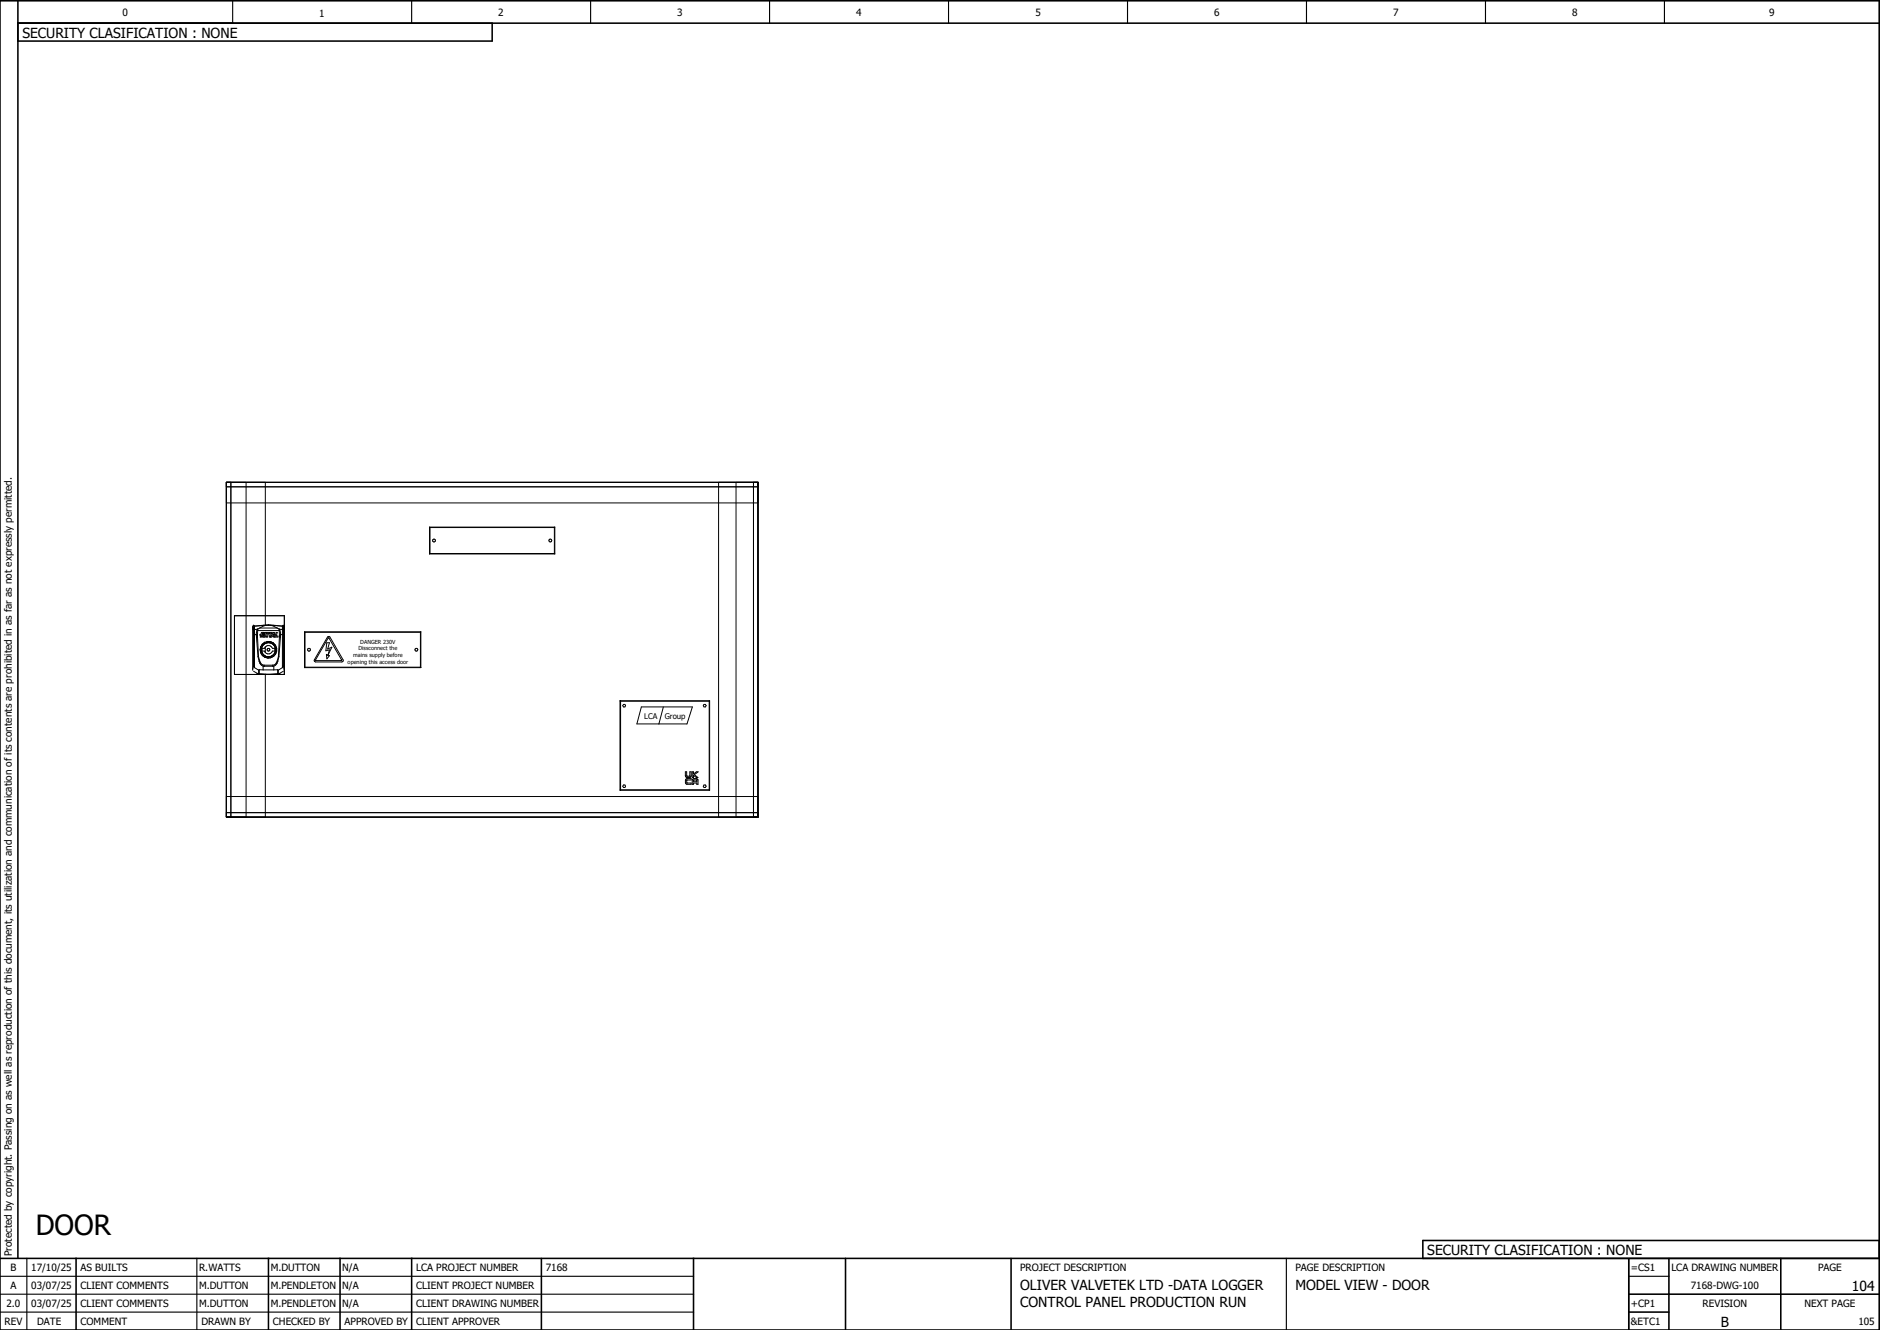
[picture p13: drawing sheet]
<svg xmlns="http://www.w3.org/2000/svg" width="420mm" height="297mm" viewBox="0 0 420 297" stroke-linecap="round" stroke-linejoin="round" font-family="sans-serif">
<defs><g id="words">
<text font-size="6.2" x="8" y="275.9">DOOR</text>
<g font-size="3.1">
<text x="5" y="8.4">SECURITY CLASIFICATION : NONE</text>
<text x="319" y="280.4">SECURITY CLASIFICATION : NONE</text>
<text x="228" y="288.3">OLIVER VALVETEK LTD -DATA LOGGER</text>
<text x="228" y="292">CONTROL PANEL PRODUCTION RUN</text>
<text x="289.5" y="288.3">MODEL VIEW - DOOR</text>
<text x="413.9" y="288.4">104</text>
<text x="384.6" y="296.4">B</text>
</g>
<g font-size="2.2">
<text x="27.4" y="3.7">0</text>
<text x="71.4" y="3.7">1</text>
<text x="111.4" y="3.7">2</text>
<text x="151.4" y="3.7">3</text>
<text x="191.4" y="3.7">4</text>
<text x="231.4" y="3.7">5</text>
<text x="271.4" y="3.6">6</text>
<text x="311.4" y="3.6">7</text>
<text x="351.4" y="3.6">8</text>
<text x="395.4" y="3.6">9</text>
<text x="2.7" y="280.7" transform="rotate(-90 2.7 280.7)">Protected by copyright. Passing on as well as reproduction of this document, its utilization and communication of its contents are prohibited in as far as not expressly permitted.</text>
<text x="2.3" y="284.1">B</text>
<text x="7" y="284.1">17/10/25</text>
<text x="18" y="284.1">AS BUILTS</text>
<text x="44.5" y="284.1">R.WATTS</text>
<text x="60.5" y="284.1">M.DUTTON</text>
<text x="76.5" y="284.1">N/A</text>
<text x="93" y="284.1">LCA PROJECT NUMBER</text>
<text x="122" y="284.1">7168</text>
<text x="228" y="284.1">PROJECT DESCRIPTION</text>
<text x="289.5" y="284.1">PAGE DESCRIPTION</text>
<text x="364.5" y="284.1">=CS1</text>
<text x="373.5" y="284.1">LCA DRAWING NUMBER</text>
<text x="406.3" y="284.1">PAGE</text>
<text x="1.4" y="292.1">2.0</text>
<text x="2.3" y="288.1">A</text>
<text x="7" y="288.1">03/07/25</text>
<text x="7" y="292.1">03/07/25</text>
<text x="18" y="288.1">CLIENT COMMENTS</text>
<text x="18" y="292.1">CLIENT COMMENTS</text>
<text x="44.5" y="288.1">M.DUTTON</text>
<text x="44.5" y="292.1">M.DUTTON</text>
<text x="60.5" y="288.1">M.PENDLETON</text>
<text x="60.5" y="292.1">M.PENDLETON</text>
<text x="76.5" y="288.1">N/A</text>
<text x="76.5" y="292.1">N/A</text>
<text x="93" y="292.1">CLIENT DRAWING NUMBER</text>
<text x="93" y="288.1">CLIENT PROJECT NUMBER</text>
<text x="364.5" y="292.1">+CP1</text>
<text x="377.9" y="288.1">7168-DWG-100</text>
<text x="380.5" y="292.1">REVISION</text>
<text x="403.3" y="292.1">NEXT PAGE</text>
<text x="1" y="296.1">REV</text>
<text x="8.3" y="296.1">DATE</text>
<text x="18" y="296.1">COMMENT</text>
<text x="45" y="296.1">DRAWN BY</text>
<text x="61" y="296.1">CHECKED BY</text>
<text x="77" y="296.1">APPROVED BY</text>
<text x="93" y="296.1">CLIENT APPROVER</text>
<text x="364.5" y="296.1">&amp;ETC1</text>
<text x="415.3" y="296.1">105</text>
</g>
<g font-size="1.7">
<text x="144" y="160.7">LCA</text>
<text x="148.6" y="160.7">Group</text>
</g>
<g font-size="1.2">
<text x="80.5" y="143.8">DANGER 230V</text>
<text x="77.7" y="148.3">opening this access door</text>
<text x="78.9" y="146.8">mains supply before</text>
<text x="80.1" y="145.3">Dissconnect the</text>
</g>
</g></defs>
<g fill="none" stroke="#000" stroke-width=".25">
<path d="M52 .2v5M92 .2v5M132 .2v5M172 .2v5M212 .2v5M252 .2v5M292 .2v5M332 .2v5M372 .2v5M0 285.2h155M0 293.2h155M0 289.2h155"/>
<path d="M6 281.2v16M44 281.2v16M287.5 281.2v15.9M364 285.2h9M364 281.3v15.7"/>
</g>
<g fill="none" stroke="#000" stroke-width=".35">
<path d="M0 .2h420v297h-420zM4 5.2h416M4 .2v281M110 5.2v4h-106M420 277.2h-102v4M0 281.2h420M17 281.2v16M60 281.2v16M76 281.2v16M92 281.2v16M121 281.2v16M155 281.2v16"/>
<path d="M189 281.2v15.9M226 281.2v15.9M364 289.2h56M364 293.2h9M364 281.3v15.7M373 281.2v16M398 281.2v16"/>
</g>
<g fill="none" stroke="#000" stroke-width=".22">
<path d="M50.6 107.8h118.8v74.8h-118.8zM50.6 108.8h118.8M50.6 112.4h118.8M51.6 107.8v74.8M55 107.8v74.8M59.3 107.8v31.9M96 117.8l.1 .1M96 117.8h28M96 117.8v6M96.1 117.9v5.8M96.1 117.9h27.8M123.9 117.9v5.8"/>
<path d="M124 117.8v6M124 117.8l-.1 .1M160.6 107.8v74.8M164.5 107.8v74.8M168.4 107.8v74.8M52.4 137.6h11.2v13.1h-11.2zM56.6 139.7l-.1 .3v9.8M56.6 139.7v1.3M56.7 139.7h-.1M56.7 139.7v9.2M56.7 139.7l.2 .2M56.9 139.9v9.3"/>
<path d="M60 139.7l-3.1 .2M60 139.7h-.6l-1.3 .6M60 139.7l1.1 .2 .8 .4M60 139.7l3.1 .2M60 139.7h1M61.1 139.7l2 .2M63.1 139.9v9.3M63.3 139.7v9.2M63.3 139.7l-.2 .2M63.3 139.7h.1M63.4 139.7v1.3M63.4 139.7l.1 .3"/>
<path d="M96 123.8h28M96.1 123.7l-.1 .1M96.1 123.7h27.8M123.9 123.7l.1 .1M56.5 140.1l.1 .5M56.6 140.6v.4M56.6 140.6h.1M56.6 141l.1 .8M56.7 148.8l-.2 .8M56.7 141.8v7M56.7 140.6h-.1M56.7 148.8v.1"/>
<path d="M56.7 140.6h.9M56.7 141.8h.6M56.7 150l1.1 .6M56.7 148.9l.2 .3M56.9 149.2l.9 .5M57.3 141.8v.1M57.3 141.9v.4M57.3 142.3l.4 4.4M57.4 150.4l.4 .2M57.5 142.3h-.2M57.5 142.3l.3 4.4M57.5 141.9h-.2"/>
<path d="M57.5 141.9v.4M57.6 140.6l-.3 1.2M57.6 140.9h4.8M57.6 140.9l-.1 1M57.6 140.5v.4M57.6 140.5v.1M57.7 146.7l.2 1.1M57.8 146.7h-.1M57.8 146.7l.3 1M57.8 149.7v.9M57.9 147.8l.2 .4M58 150.6l1.3 .1v31.9"/>
<path d="M58 149.6l-.2 .1M58 150.6h-.2M58 149.6v1M58 150.6l2 .1M58 149.6l.8 .1M58.1 147.7l-.2 .1M58.1 147.7l.2 .4M58.1 140.3l-.5 .2M58.1 140.3h3.8M58.1 148.2l.7 .6M58.1 145.2l.2 .6M58.3 148.1l.4 .5h.4"/>
<path d="M58.3 148.1l-.2 .1M58.3 144.5l-.2 .7M58.3 144.5h.1M58.3 145.8l.3 .6M58.4 144.9l.2 1.1M58.6 144.9h.5a.94 .94 0 0 1 .9-.7 .94 .94 0 0 1 .9 .7h.5v.2v.4h-.5a.94 .94 0 0 1-.9 .6 .94 .94 0 0 1-.9-.6h-.5zM58.6 144.4l-.2 .5M58.6 146l-.2-.5 .6 .9M58.6 146l.9 .7M58.6 143.9l-.2 .4M58.6 143.9l-.3 .6M58.6 146.4l.6 .4"/>
<path d="M58.6 143.9h.1M58.6 146l.3 .3M58.8 148.8l.3 .1M58.8 149.7h2.4M58.8 148.8v.9M58.8 141.5h-.2v.2h.2M58.8 141.5h.1M58.8 141.3h-.4l-.1 .4h-.2v.2h.2l-.1 .4h.2l.2-.3 .1 .3h.3l-.1-.4M58.8 141.7h.1M58.8 141.5l.1 .1M58.9 141.3h.1M58.9 141.3h-.1"/>
<path d="M58.9 141.6h.1M58.9 141.6l-.1 .1M58.9 144l-.5 .9M58.9 141.3l.1 .1M59 141.9h-.1M59 146.4l.4 .2M59 146.4l.5 .3M59 141.4h.1M59 141.4l.1 .1M59 141.8v.1M59 141.8h.1M59.1 148.6h1.8"/>
<path d="M59.1 148.6v.3M59.1 148.9h1.8M59.1 141.7l-.1 .1M59.1 141.5v.1M59.1 141.6v.1M59.1 143.5l-.3 .3M59.2 143.5l-.6 .4M59.2 146.8l.6 .2M59.2 143.5h-.1M59.3 143.8h.1M59.3 144.6v1.2M59.3 146.6h.1"/>
<path d="M59.3 141.3h.3l-.3 1h-.3zM59.3 150.7h.7M59.4 143.7l-.4 .2M59.5 143.7l-.9 .7M59.5 146.7h1M59.5 146.7l.4 .1M59.8 143.3l-.3 .1M59.8 143.3l-.6 .2M59.8 143.3l.7 .1M59.9 143.6l-.4 .1M60 143.6l-.5 .1-.9 .7M60 143.6l-.5 .1"/>
<path d="M60 143.6a1.6 1.6 0 0 1 1.6 1.3M60 143.6h.1M60 143.6l.4 .1M60.2 141.3v.2M60.3 141.3l-.1 .2M60.4 146.7l-.4 .1M60.4 142.3l.4-1h-1.2v.2h.2l-.3 .8h.3l.2-.8h.4l-.2 .8h.5l.2-.1h.3v.1h.9v-.2h-.4l.3-.8h-.3l-.3 1M60.5 142.3l.6-1h.2l.1 1M60.5 147h-.7M60.5 143.4l.6 .3M60.6 143.7l.3 .2M60.9 146.5l-.3 .2"/>
<path d="M60.9 148.6v.3M61 146.4l-.5 .3M61.1 144l.2 .3M61.1 146.7l-.6 .3M61.1 143.7l.5 .5M61.1 141.7v.2h-.1zM61.2 148.8l-.3 .1M61.2 148.8v.9M61.3 146.1l-.2 .2M61.4 146l-.4 .4M61.4 144.4l.2 .5M61.4 144.5l.1 .3"/>
<path d="M61.5 145.6l-.1 .3M61.6 145v.4M61.6 144.9l-.2 1.1-.4 .4M61.6 146.2l-.5 .5M61.6 144.2l.2 .6M61.7 148.1l-.4 .5h-.4M61.7 148.1l.2 .1M61.8 145.5l-.2 .7M61.8 144.8v.7M61.9 148.2l-.7 .6M61.9 140.3l.5 .2M61.9 147.7l-.2 .4"/>
<path d="M61.9 147.7l.2 .1M62 150.6l-2 .1M62 149.6l-.8 .1M62 149.6v1M62 150.6h.2M62 149.6l.2 .1M62.1 147.8l-.2 .4M62.2 149.7v.9M62.2 146.7l-.3 1M62.2 146.7h.1M62.3 146.7l-.2 1.1M62.4 140.5v.4"/>
<path d="M62.4 140.5v.1M62.4 140.9l.1 1M62.4 140.6l.3 1.2M62.4 140.6h1M62.5 141.9v.4M62.5 141.9h.2M62.5 142.3l-.3 4.4M62.5 142.3h.2M62.6 150.4l-.4 .2M62.7 142.3l-.4 4.4M62.7 141.9v.4M62.7 141.8h.6"/>
<path d="M62.7 141.8v.1M63.1 149.2l-.9 .5M63.3 148.9l-.2 .3M63.3 150l-1.1 .6M63.3 148.8v.1M63.3 141.8v7M63.3 148.8l.2 .8M63.4 141l-.1 .8M63.4 140.6v.4M63.5 140.1l-.1 .5M68.1 149.2h26M68.1 141.2l.1 .1"/>
<path d="M68.1 141.2h26M68.1 141.2v8M68.2 149.1l-.1 .1M68.2 141.3v7.8M68.2 149.1h25.8M68.2 141.3h25.8M73 146.2l.6 .3-.5 .7zM73 143.6h.6l-.4 1.4 1-.4-.9 1.8 .3-1.2-.8 .2zM73.2 142.4l.2-.2 .3 .2 3 5-.1 .4h-6.3v-.4zM73.3 142.6h.2l2.8 5h-5.7zM94 141.3v7.8M94 149.1l.1 .1"/>
<path d="M94.1 141.2v8M94.1 141.2l-.1 .1M138.6 156.6v20M138.6 156.6l.1 .1M138.6 156.6h20M138.7 156.7h19.8M138.7 156.7v19.8M139.3 157.4h.4l.1 .3-.1 .3h-.4l-.1-.3zM143.3 158h11.4l-1.2 3.8h-11.2zM148.3 158l-1 3.8M157.3 157.4h.4l.1 .3-.1 .3h-.4l-.1-.3zM158.5 156.7v19.8"/>
<path d="M158.6 156.6v20M158.6 156.6l-.1 .1M50.6 178h118.8M138.6 176.6h20M138.7 176.5l-.1 .1M138.7 176.5h19.8M139.3 175.4h.4l.1 .3-.1 .3h-.4l-.1-.3zM153.2 172.5h.3v.9h.5l.2-.1v-.8h.3l-.2 1.1-.2 .1-.8-.1-.1-.2zM153.3 174.1l1.2-.1v.3l-1 .1 .1 .5 .9 .1v.2l-1.2-.1-.1-.8zM154.7 172.5h.3v.4l.6-.4h.4l-.8 .6 .8 .6h-.3l-.7-.4v.4h-.3zM154.8 174.1l.8-.1 .3 .1 .1 1.2h-.3v-.3h-.7v.2h-.3zM155 174.4h.1"/>
<path d="M155.6 174.3l-.6 .1M155.6 174.3h.1M155.6 174.3l.1 .4h-.7v-.3M157.3 175.4h.4l.1 .3-.1 .3h-.4l-.1-.3zM158.5 176.5l.1 .1M50.6 181.6h118.8"/>
<circle cx="97" cy="120.8" r=".32"/>
<circle cx="123" cy="120.8" r=".32"/>
<circle cx="60" cy="145.2" r=".3"/>
<circle cx="69.1" cy="145.2" r=".32"/>
<circle cx="93.1" cy="145.2" r=".32"/>
</g>
<use href="#words"/>
</svg>
